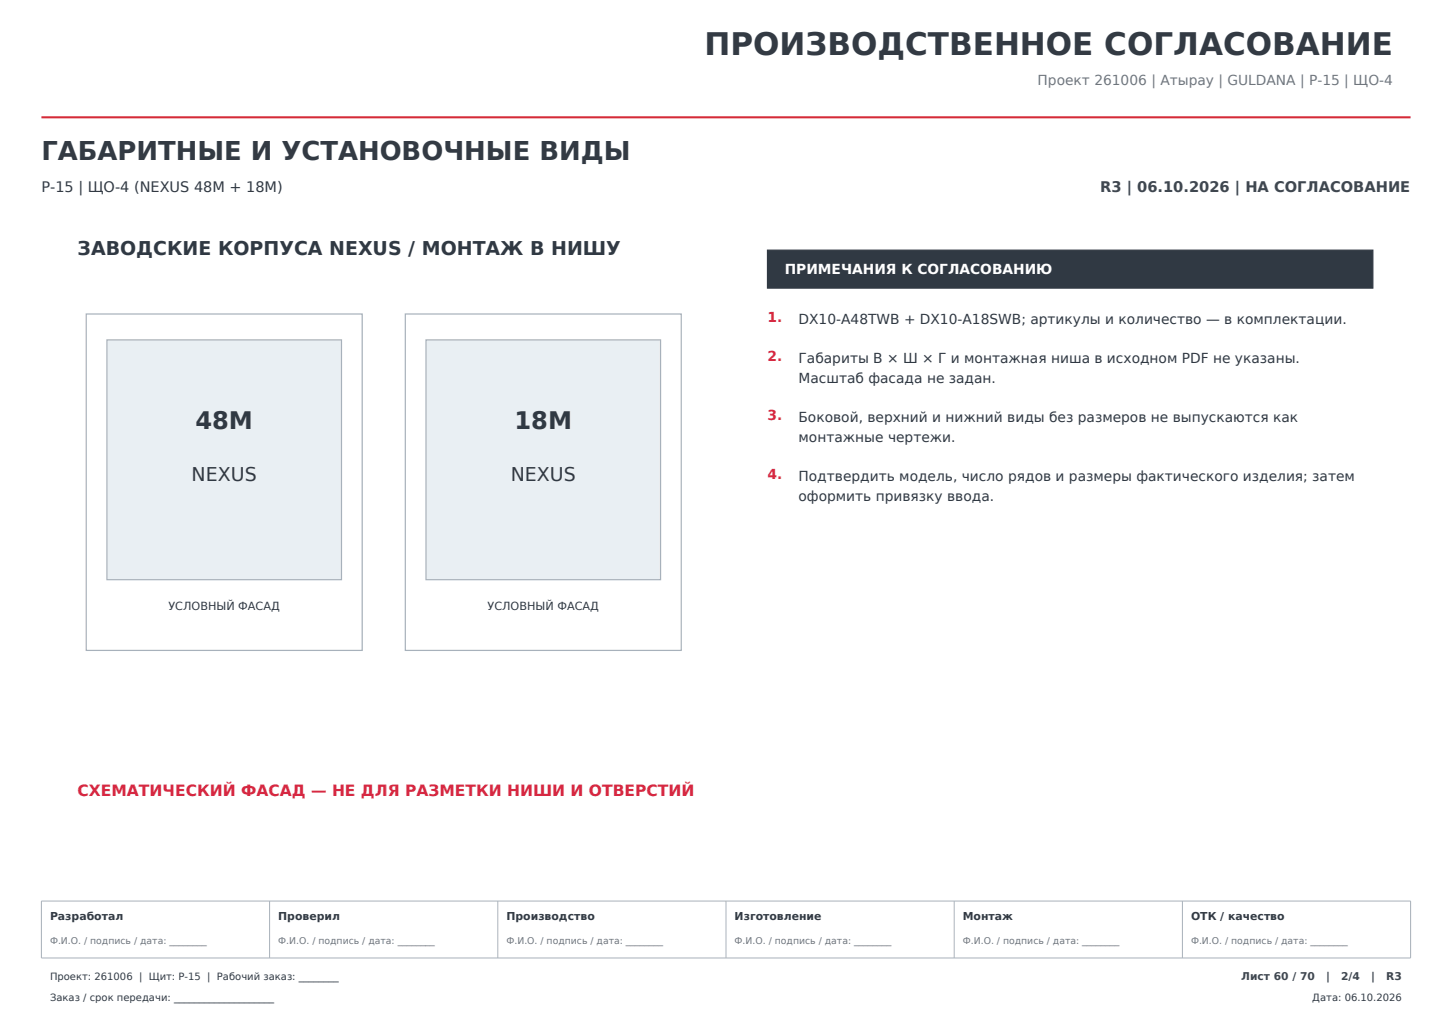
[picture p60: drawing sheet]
<svg xmlns="http://www.w3.org/2000/svg" width="297mm" height="210mm" viewBox="0 0 297 210" stroke-linecap="round" stroke-linejoin="round" font-family="sans-serif">
<defs><g id="words">
<text font-size="6.3" fill="#333a43" x="144.1" y="11.3">ПРОИЗВОДСТВЕННОЕ СОГЛАСОВАНИЕ</text>
<text font-size="5.3" fill="#333a43" x="8.5" y="32.8">ГАБАРИТНЫЕ И УСТАНОВОЧНЫЕ ВИДЫ</text>
<g font-size="4.9" fill="#303943">
<text x="40" y="87.7">48M</text>
<text x="105.2" y="87.7">18M</text>
</g>
<g font-size="3.9" fill="#303943">
<text x="15.9" y="52.2">ЗАВОДСКИЕ КОРПУСА NEXUS / МОНТАЖ В НИШУ</text>
<text x="39.2" y="98.4">NEXUS</text>
<text x="104.5" y="98.4">NEXUS</text>
</g>
<text font-size="3.2" fill="#d62842" x="15.9" y="162.8">СХЕМАТИЧЕСКИЙ ФАСАД — НЕ ДЛЯ РАЗМЕТКИ НИШИ И ОТВЕРСТИЙ</text>
<text font-size="3" fill="#333a43" x="8.5" y="39.2">P-15 | ЩО-4 (NEXUS 48M + 18M)</text>
<text font-size="3" fill="#40474f" x="225" y="39.2">R3 | 06.10.2026 | НА СОГЛАСОВАНИЕ</text>
<text font-size="2.8" fill="#6e7681" x="212.2" y="17.3">Проект 261006 | Атырау | GULDANA | P-15 | ЩО-4</text>
<text font-size="2.8" fill="#fff" x="160.5" y="55.9">ПРИМЕЧАНИЯ К СОГЛАСОВАНИЮ</text>
<g font-size="2.8" fill="#d62842">
<text x="157" y="65.8">1.</text>
<text x="157" y="73.8">2.</text>
<text x="157" y="85.9">3.</text>
<text x="157" y="97.9">4.</text>
</g>
<g font-size="2.8" fill="#303943">
<text x="163.3" y="66.3">DX10-A48TWB + DX10-A18SWB; артикулы и количество — в комплектации.</text>
<text x="163.3" y="74.3">Габариты В × Ш × Г и монтажная ниша в исходном PDF не указаны.</text>
<text x="163.3" y="78.4">Масштаб фасада не задан.</text>
<text x="163.3" y="86.4">Боковой, верхний и нижний виды без размеров не выпускаются как</text>
<text x="163.3" y="90.5">монтажные чертежи.</text>
<text x="163.3" y="98.4">Подтвердить модель, число рядов и размеры фактического изделия; затем</text>
<text x="163.3" y="102.5">оформить привязку ввода.</text>
</g>
<g font-size="2.3" fill="#303943">
<text x="34.5" y="124.6">УСЛОВНЫЙ ФАСАД</text>
<text x="99.7" y="124.6">УСЛОВНЫЙ ФАСАД</text>
</g>
<g font-size="2.2" fill="#333a43">
<text x="10.2" y="188.1">Разработал</text>
<text x="56.9" y="188.1">Проверил</text>
<text x="103.6" y="188.1">Производство</text>
<text x="150.3" y="188.1">Изготовление</text>
<text x="196.9" y="188.1">Монтаж</text>
<text x="243.6" y="188.1">ОТК / качество</text>
</g>
<g font-size="2.2" fill="#40474f">
<text x="253.9" y="200.5">Лист 60 / 70</text>
<text x="271.3" y="200.5">|</text>
<text x="274.3" y="200.5">2/4</text>
<text x="280.5" y="200.5">|</text>
<text x="283.5" y="200.5">R3</text>
</g>
<g font-size="2" fill="#333a43">
<text x="10.2" y="200.5">Проект: 261006 | Щит: P-15 | Рабочий заказ: ________</text>
<text x="10.2" y="204.7">Заказ / срок передачи: ____________________</text>
<text x="268.4" y="204.7">Дата: 06.10.2026</text>
</g>
<g font-size="1.9" fill="#6e7681">
<text x="10.2" y="193.1">Ф.И.О. / подпись / дата: ________</text>
<text x="56.9" y="193.1">Ф.И.О. / подпись / дата: ________</text>
<text x="103.6" y="193.1">Ф.И.О. / подпись / дата: ________</text>
<text x="150.3" y="193.1">Ф.И.О. / подпись / дата: ________</text>
<text x="196.9" y="193.1">Ф.И.О. / подпись / дата: ________</text>
<text x="243.6" y="193.1">Ф.И.О. / подпись / дата: ________</text>
</g>
</g></defs>
<path d="M8.5 24h280" fill="none" stroke="#d52b38" stroke-width=".42"/>
<path d="M8.5 184.2h280v11.7h-280zM55.1 184.2v11.7M101.8 184.2v11.7M148.5 184.2v11.7M195.2 184.2v11.7M241.9 184.2v11.7" fill="none" stroke="#a9b1ba" stroke-width=".2"/>
<g fill="#fff" stroke="#fff" stroke-width=".35">
<path d="M225 36.9h63.5v3h-63.5z"/>
<path d="M253.9 198.8h32.9v2.2h-32.9z"/>
<path d="M0 44.1h297v135.1h-297z"/>
</g>
<path d="M17.6 64.2h56.5v68.8h-56.5z" fill-rule="evenodd" fill="#fff" stroke="#a7b1bb" stroke-width=".25"/>
<path d="M21.9 69.5h47.9v49h-47.9z" fill-rule="evenodd" fill="#e9eff3" stroke="#a7b1bb" stroke-width=".25"/>
<path d="M82.9 64.2h56.4v68.8h-56.4z" fill-rule="evenodd" fill="#fff" stroke="#a7b1bb" stroke-width=".25"/>
<path d="M87.1 69.5h48v49h-48z" fill-rule="evenodd" fill="#e9eff3" stroke="#a7b1bb" stroke-width=".25"/>
<path d="M157 51.2h123.8v7.7h-123.8z" fill-rule="evenodd" fill="#303943" stroke="#303943" stroke-width=".25"/>
<use href="#words"/>
</svg>
